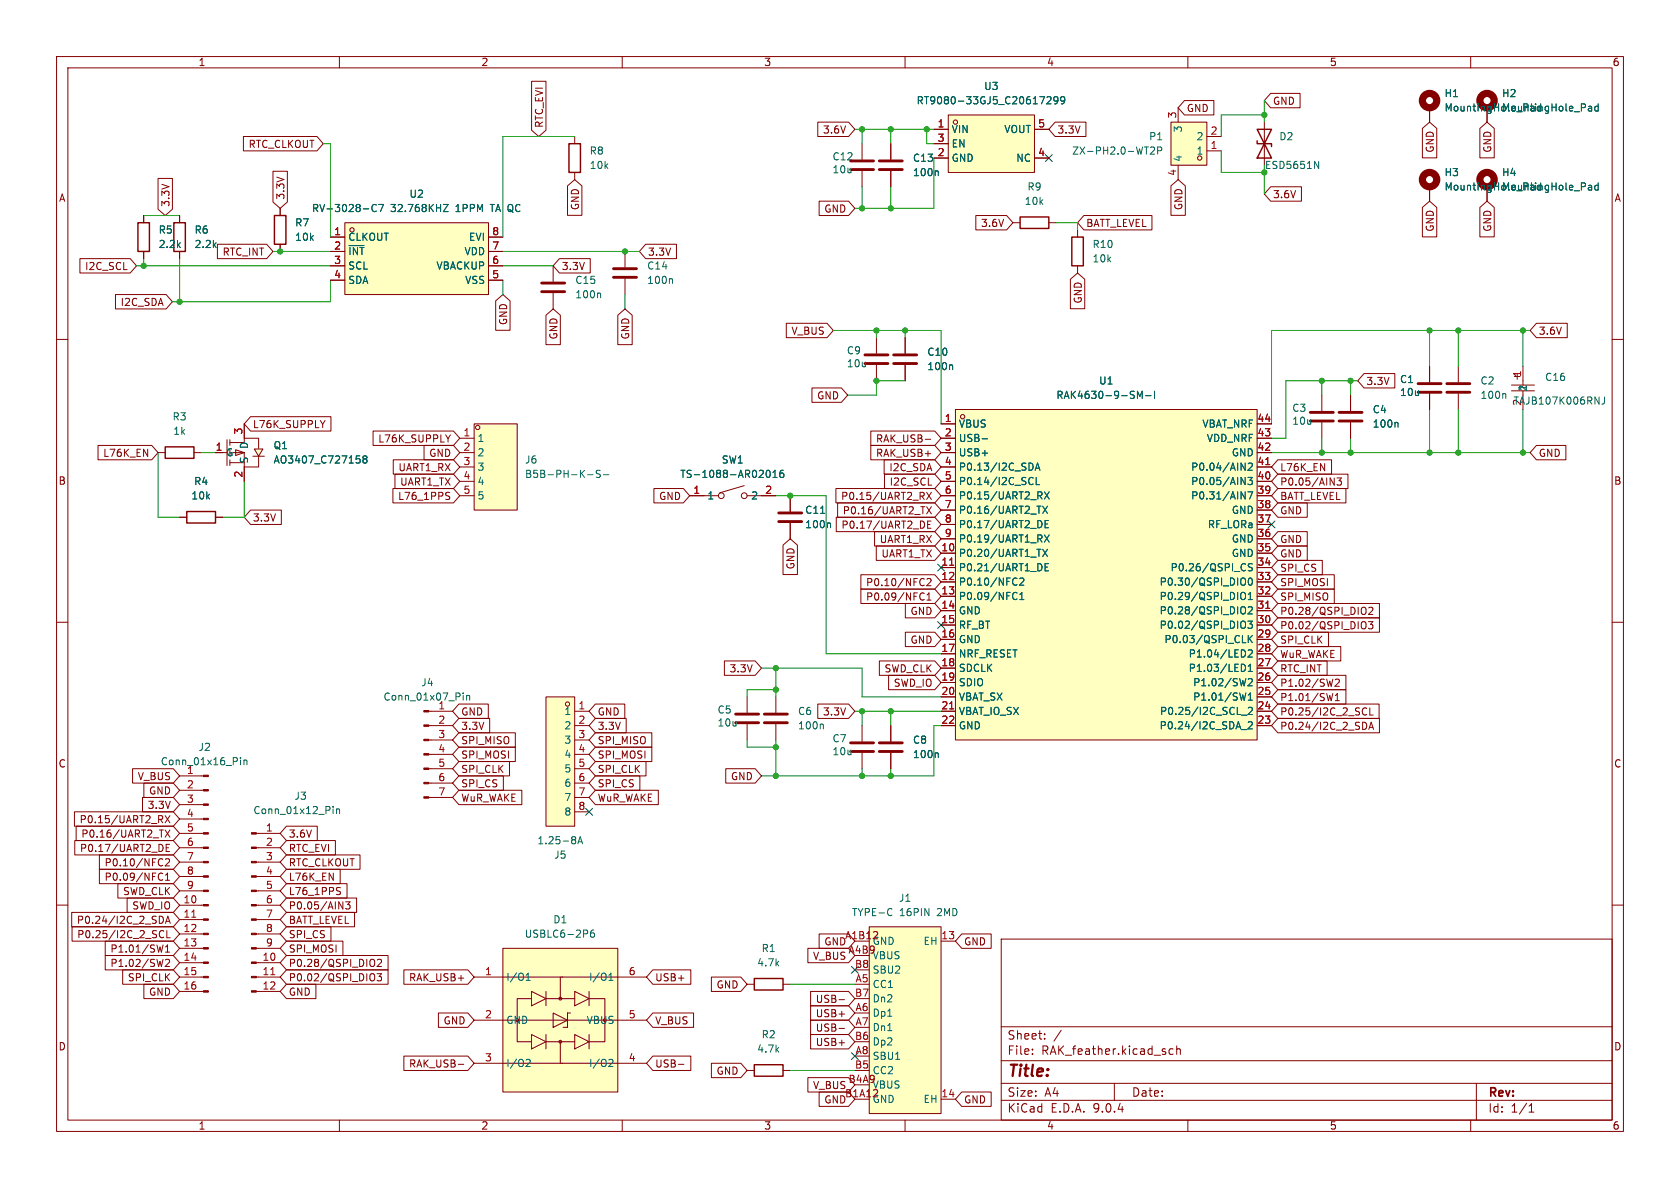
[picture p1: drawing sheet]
<svg xmlns="http://www.w3.org/2000/svg" width="297mm" height="210mm" viewBox="0 0 297 210" stroke-linecap="round" stroke-linejoin="round" font-family="sans-serif">
<defs><g id="words">
<text font-size="2.8" fill="#840000" x="178" y="190.9">Title:</text>
<g font-size="2.1" fill="#840000">
<text x="178" y="184">Sheet:</text>
<text x="178" y="186.7">File:</text>
<text x="184.1" y="186.7">RAK_feather.kicad_sch</text>
<text x="178" y="196.9">KiCad</text>
<text x="178" y="194.1">Size:</text>
<text x="184.7" y="194.1">A4</text>
<text x="185.7" y="196.9">E.D.A.</text>
<text x="193.3" y="196.9">9.0.4</text>
<text x="200" y="194.1">Date:</text>
<text x="263" y="194.3">Rev:</text>
<text x="263" y="196.9">Id:</text>
<text x="267.1" y="196.9">1/1</text>
</g>
<g font-size="1.8" fill="#840000">
<text x="35" y="11.9">1</text>
<text x="85" y="11.9">2</text>
<text x="135" y="11.9">3</text>
<text x="185" y="11.9">4</text>
<text x="235" y="11.9">5</text>
<text x="285" y="11.9">6</text>
<text x="96.2" y="22.7" transform="rotate(-90 96.2 22.7)">RTC_EVI</text>
<text x="145.4" y="23.8">3.6V</text>
<text x="186.8" y="23.8">3.3V</text>
<text x="209.7" y="20">GND</text>
<text x="224.9" y="18.7">GND</text>
<text x="43.8" y="26.4">RTC_CLKOUT</text>
<text x="253.7" y="27.1" transform="rotate(-90 253.7 27.1)">GND</text>
<text x="263.8" y="27.1" transform="rotate(-90 263.8 27.1)">GND</text>
<text x="10.3" y="35.9">A</text>
<text x="50.5" y="35.4" transform="rotate(-90 50.5 35.4)">3.3V</text>
<text x="224.9" y="35.2">3.6V</text>
<text x="285.3" y="35.9">A</text>
<text x="30.2" y="36.7" transform="rotate(-90 30.2 36.7)">3.3V</text>
<text x="102.6" y="37.3" transform="rotate(-90 102.6 37.3)">GND</text>
<text x="145.6" y="37.8">GND</text>
<text x="173.3" y="40.3">3.6V</text>
<text x="191.9" y="40.3">BATT_LEVEL</text>
<text x="209.2" y="37.3" transform="rotate(-90 209.2 37.3)">GND</text>
<text x="253.7" y="41.1" transform="rotate(-90 253.7 41.1)">GND</text>
<text x="263.8" y="41.1" transform="rotate(-90 263.8 41.1)">GND</text>
<text x="14.9" y="47.9">I2C_SCL</text>
<text x="39.2" y="45.4">RTC_INT</text>
<text x="99.2" y="47.9">3.3V</text>
<text x="114.5" y="45.4">3.3V</text>
<text x="191.5" y="53.8" transform="rotate(-90 191.5 53.8)">GND</text>
<text x="21.2" y="54.3">I2C_SDA</text>
<text x="89.9" y="57.6" transform="rotate(-90 89.9 57.6)">GND</text>
<text x="139.8" y="59.4">V_BUS</text>
<text x="271.9" y="59.4">3.6V</text>
<text x="98.7" y="60.1" transform="rotate(-90 98.7 60.1)">GND</text>
<text x="111.4" y="60.1" transform="rotate(-90 111.4 60.1)">GND</text>
<text x="144.4" y="70.8">GND</text>
<text x="241.5" y="68.3">3.3V</text>
<text x="270.1" y="69.3" transform="rotate(-90 270.1 69.3)">2</text>
<text x="44.6" y="75.9">L76K_SUPPLY</text>
<text x="18.1" y="81">L76K_EN</text>
<text x="66.8" y="78.4">L76K_SUPPLY</text>
<text x="70.3" y="83.5">UART1_RX</text>
<text x="75.8" y="81">GND</text>
<text x="154.8" y="78.4">RAK_USB-</text>
<text x="154.8" y="81">RAK_USB+</text>
<text x="157.1" y="83.5">I2C_SDA</text>
<text x="226.2" y="83.5">L76K_EN</text>
<text x="271.9" y="81">GND</text>
<text x="10.3" y="85.9">B</text>
<text x="70.3" y="88.6">L76_1PPS</text>
<text x="70.6" y="86">UART1_TX</text>
<text x="116.4" y="88.6">GND</text>
<text x="148.6" y="88.6">P0.15/UART2_RX</text>
<text x="157.2" y="86">I2C_SCL</text>
<text x="226.2" y="88.6">BATT_LEVEL</text>
<text x="226.2" y="86">P0.05/AIN3</text>
<text x="285.3" y="85.9">B</text>
<text x="44.6" y="92.4">3.3V</text>
<text x="148.7" y="93.7">P0.17/UART2_DE</text>
<text x="148.9" y="91.1">P0.16/UART2_TX</text>
<text x="226.2" y="91.1">GND</text>
<text x="140.7" y="100.8" transform="rotate(-90 140.7 100.8)">GND</text>
<text x="155.4" y="96.2">UART1_RX</text>
<text x="155.7" y="98.7">UART1_TX</text>
<text x="226.2" y="101.3">SPI_CS</text>
<text x="226.2" y="96.2">GND</text>
<text x="226.2" y="98.7">GND</text>
<text x="153" y="106.4">P0.09/NFC1</text>
<text x="153" y="103.8">P0.10/NFC2</text>
<text x="226.2" y="106.4">SPI_MISO</text>
<text x="226.2" y="103.8">SPI_MOSI</text>
<text x="160.9" y="108.9">GND</text>
<text x="160.9" y="114">GND</text>
<text x="226.2" y="108.9">P0.28/QSPI_DIO2</text>
<text x="226.2" y="111.4">P0.02/QSPI_DIO3</text>
<text x="226.2" y="114">SPI_CLK</text>
<text x="128.9" y="119.1">3.3V</text>
<text x="156.3" y="119.1">SWD_CLK</text>
<text x="226.2" y="116.5">WuR_WAKE</text>
<text x="226.2" y="119.1">RTC_INT</text>
<text x="157.9" y="121.6">SWD_IO</text>
<text x="226.2" y="124.1">P1.01/SW1</text>
<text x="226.2" y="121.6">P1.02/SW2</text>
<text x="81.4" y="131.8">SPI_MISO</text>
<text x="81.4" y="129.2">3.3V</text>
<text x="81.4" y="126.7">GND</text>
<text x="105.6" y="131.8">SPI_MISO</text>
<text x="105.6" y="126.7">GND</text>
<text x="105.6" y="129.2">3.3V</text>
<text x="145.4" y="126.7">3.3V</text>
<text x="226.2" y="129.2">P0.24/I2C_2_SDA</text>
<text x="226.2" y="126.7">P0.25/I2C_2_SCL</text>
<text x="10.3" y="135.9">C</text>
<text x="81.4" y="136.8">SPI_CLK</text>
<text x="81.4" y="134.3">SPI_MOSI</text>
<text x="105.6" y="134.3">SPI_MOSI</text>
<text x="105.6" y="136.8">SPI_CLK</text>
<text x="285.3" y="135.9">C</text>
<text x="24.3" y="138.1">V_BUS</text>
<text x="26" y="143.2">3.3V</text>
<text x="26.2" y="140.7">GND</text>
<text x="81.4" y="139.4">SPI_CS</text>
<text x="81.4" y="141.9">WuR_WAKE</text>
<text x="105.6" y="139.4">SPI_CS</text>
<text x="105.6" y="141.9">WuR_WAKE</text>
<text x="129.1" y="138.1">GND</text>
<text x="14" y="145.7">P0.15/UART2_RX</text>
<text x="14.3" y="148.3">P0.16/UART2_TX</text>
<text x="51" y="148.3">3.6V</text>
<text x="14" y="150.8">P0.17/UART2_DE</text>
<text x="18.4" y="155.9">P0.09/NFC1</text>
<text x="18.4" y="153.4">P0.10/NFC2</text>
<text x="51" y="153.4">RTC_CLKOUT</text>
<text x="51" y="150.8">RTC_EVI</text>
<text x="51" y="155.9">L76K_EN</text>
<text x="21.7" y="158.4">SWD_CLK</text>
<text x="23.3" y="161">SWD_IO</text>
<text x="51" y="161">P0.05/AIN3</text>
<text x="51" y="158.4">L76_1PPS</text>
<text x="13.5" y="163.5">P0.24/I2C_2_SDA</text>
<text x="13.5" y="166.1">P0.25/I2C_2_SCL</text>
<text x="51" y="163.5">BATT_LEVEL</text>
<text x="51" y="166.1">SPI_CS</text>
<text x="145.6" y="167.3">GND</text>
<text x="170.3" y="167.3">GND</text>
<text x="19.4" y="168.6">P1.01/SW1</text>
<text x="19.4" y="171.1">P1.02/SW2</text>
<text x="22.5" y="173.7">SPI_CLK</text>
<text x="51" y="168.6">SPI_MOSI</text>
<text x="51" y="173.7">P0.02/QSPI_DIO3</text>
<text x="51" y="171.1">P0.28/QSPI_DIO2</text>
<text x="72.2" y="173.7">RAK_USB+</text>
<text x="115.7" y="173.7">USB+</text>
<text x="143.6" y="169.9">V_BUS</text>
<text x="26.2" y="176.2">GND</text>
<text x="51" y="176.2">GND</text>
<text x="126.6" y="174.9">GND</text>
<text x="144.1" y="177.5">USB-</text>
<text x="10.3" y="185.9">D</text>
<text x="78.3" y="181.3">GND</text>
<text x="115.7" y="181.3">V_BUS</text>
<text x="144.1" y="180">USB+</text>
<text x="144.1" y="185.1">USB+</text>
<text x="144.1" y="182.6">USB-</text>
<text x="285.3" y="185.9">D</text>
<text x="72.2" y="188.9">RAK_USB-</text>
<text x="115.7" y="188.9">USB-</text>
<text x="126.6" y="190.2">GND</text>
<text x="143.6" y="192.7">V_BUS</text>
<text x="145.6" y="195.3">GND</text>
<text x="149.3" y="194.1">B1A12</text>
<text x="170.3" y="195.3">GND</text>
<text x="35" y="199.9">1</text>
<text x="85" y="199.9">2</text>
<text x="135" y="199.9">3</text>
<text x="185" y="199.9">4</text>
<text x="235" y="199.9">5</text>
<text x="285" y="199.9">6</text>
</g>
<g font-size="1.8" fill="#006464">
<text x="173.9" y="16.1">U3</text>
<text x="255.3" y="17.4">H1</text>
<text x="265.4" y="17.4">H2</text>
<text x="161.9" y="18.6">RT9080-33GJ5_C20617299</text>
<text x="168.1" y="23.7">VIN</text>
<text x="177.5" y="23.7">VOUT</text>
<text x="209.1" y="23.5" transform="rotate(-90 209.1 23.5)">3</text>
<text x="255.3" y="19.9">MountingHole_Pad</text>
<text x="265.4" y="19.9">MountingHole_Pad</text>
<text x="104.1" y="27.5">R8</text>
<text x="147.1" y="28.5">C12</text>
<text x="161.3" y="28.8">C13</text>
<text x="168.1" y="26.3">EN</text>
<text x="168.1" y="28.8">GND</text>
<text x="179.6" y="28.8">NC</text>
<text x="189.4" y="27.5">ZX-PH2.0-WT2P</text>
<text x="203" y="25">P1</text>
<text x="209.1" y="28.7" transform="rotate(-90 209.1 28.7)">4</text>
<text x="211.4" y="27.5">1</text>
<text x="211.4" y="25">2</text>
<text x="226.1" y="25">D2</text>
<text x="72.3" y="35.2">U2</text>
<text x="104.1" y="30.1">10k</text>
<text x="147.1" y="30.8">10u</text>
<text x="161.3" y="31.3">100n</text>
<text x="181.5" y="33.9">R9</text>
<text x="255.3" y="31.3">H3</text>
<text x="255.3" y="33.9">MountingHole_Pad</text>
<text x="265.4" y="31.3">H4</text>
<text x="265.4" y="33.9">MountingHole_Pad</text>
<text x="27.9" y="41.5">R5</text>
<text x="34.3" y="41.5">R6</text>
<text x="52.1" y="40.2">R7</text>
<text x="55.1" y="37.7">RV-3028-C7</text>
<text x="69" y="37.7">32.768KHZ</text>
<text x="80.7" y="37.7">1PPM</text>
<text x="87" y="37.7">TA</text>
<text x="90.3" y="37.7">QC</text>
<text x="181.1" y="36.4">10k</text>
<text x="27.9" y="44">2.2k</text>
<text x="34.3" y="44">2.2k</text>
<text x="52.1" y="42.8">10k</text>
<text x="61.5" y="42.8">CLKOUT</text>
<text x="61.5" y="45.3">~{INT}</text>
<text x="61.5" y="47.9">SCL</text>
<text x="77.1" y="47.9">VBACKUP</text>
<text x="82" y="45.3">VDD</text>
<text x="82.8" y="42.8">EVI</text>
<text x="114.3" y="47.9">C14</text>
<text x="193" y="46.6">10k</text>
<text x="193" y="44">R10</text>
<text x="61.5" y="50.4">SDA</text>
<text x="82.1" y="50.4">VSS</text>
<text x="101.6" y="52.9">100n</text>
<text x="101.6" y="50.4">C15</text>
<text x="114.3" y="50.4">100n</text>
<text x="149.6" y="62.8">C9</text>
<text x="149.6" y="65.1">10u</text>
<text x="163.8" y="65.6">100n</text>
<text x="163.8" y="63.1">C10</text>
<text x="186.6" y="70.7">RAK4630-9-SM-I</text>
<text x="194.2" y="68.2">U1</text>
<text x="247.4" y="67.9">C1</text>
<text x="247.4" y="70.2">10u</text>
<text x="261.6" y="68.2">C2</text>
<text x="261.6" y="70.7">100n</text>
<text x="267.5" y="71.7">TAJB107K006RNJ</text>
<text x="269" y="71.8" transform="rotate(-90 269 71.8)">2</text>
<text x="270.1" y="69.2" transform="rotate(-90 270.1 69.2)">1</text>
<text x="273.1" y="67.5">C16</text>
<text x="30.4" y="74.5">R3</text>
<text x="30.5" y="77.1">1k</text>
<text x="169.4" y="75.8">VBUS</text>
<text x="212.5" y="75.8">VBAT_NRF</text>
<text x="228.4" y="73">C3</text>
<text x="228.4" y="75.3">10u</text>
<text x="242.6" y="73.3">C4</text>
<text x="242.6" y="75.8">100n</text>
<text x="39.9" y="80.9">G</text>
<text x="44" y="82" transform="rotate(-90 44 82)">S</text>
<text x="44" y="79.5" transform="rotate(-90 44 79.5)">D</text>
<text x="48.3" y="82.1">AO3407_C727158</text>
<text x="48.3" y="79.6">Q1</text>
<text x="84.3" y="78.3">1</text>
<text x="84.3" y="80.9">2</text>
<text x="84.3" y="83.4">3</text>
<text x="92.7" y="82.1">J6</text>
<text x="127.5" y="82.1">SW1</text>
<text x="169.4" y="78.3">USB-</text>
<text x="169.4" y="80.9">USB+</text>
<text x="169.4" y="83.4">P0.13/I2C_SDA</text>
<text x="210.5" y="83.4">P0.04/AIN2</text>
<text x="213.3" y="78.3">VDD_NRF</text>
<text x="217.7" y="80.9">GND</text>
<text x="33.7" y="88.5">10k</text>
<text x="34.2" y="86">R4</text>
<text x="84.3" y="86">4</text>
<text x="84.3" y="88.5">5</text>
<text x="92.7" y="84.7">B5B-PH-K-S-</text>
<text x="120.2" y="84.7">TS-1088-AR02016</text>
<text x="125" y="88.5">1</text>
<text x="132.7" y="88.5">2</text>
<text x="169.4" y="86">P0.14/I2C_SCL</text>
<text x="169.4" y="88.5">P0.15/UART2_RX</text>
<text x="210.5" y="86">P0.05/AIN3</text>
<text x="210.5" y="88.5">P0.31/AIN7</text>
<text x="142.2" y="93.6">100n</text>
<text x="142.2" y="91">C11</text>
<text x="169.4" y="91">P0.16/UART2_TX</text>
<text x="169.4" y="93.6">P0.17/UART2_DE</text>
<text x="213.4" y="93.6">RF_LORa</text>
<text x="217.7" y="91">GND</text>
<text x="169.4" y="96.1">P0.19/UART1_RX</text>
<text x="169.4" y="98.7">P0.20/UART1_TX</text>
<text x="169.4" y="101.2">P0.21/UART1_DE</text>
<text x="206.8" y="101.2">P0.26/QSPI_CS</text>
<text x="217.7" y="96.1">GND</text>
<text x="217.7" y="98.7">GND</text>
<text x="169.4" y="103.7">P0.10/NFC2</text>
<text x="169.4" y="106.3">P0.09/NFC1</text>
<text x="204.9" y="103.7">P0.30/QSPI_DIO0</text>
<text x="204.9" y="106.3">P0.29/QSPI_DIO1</text>
<text x="169.4" y="108.8">GND</text>
<text x="169.4" y="111.4">RF_BT</text>
<text x="169.4" y="113.9">GND</text>
<text x="204.9" y="108.8">P0.28/QSPI_DIO2</text>
<text x="204.9" y="111.4">P0.02/QSPI_DIO3</text>
<text x="205.8" y="113.9">P0.03/QSPI_CLK</text>
<text x="169.4" y="116.4">NRF_RESET</text>
<text x="169.4" y="119">SDCLK</text>
<text x="210" y="116.4">P1.04/LED2</text>
<text x="210" y="119">P1.03/LED1</text>
<text x="67.7" y="124.1">Conn_01x07_Pin</text>
<text x="74.4" y="121.5">J4</text>
<text x="77.4" y="125.5">1</text>
<text x="169.4" y="121.5">SDIO</text>
<text x="169.4" y="124.1">VBAT_SX</text>
<text x="210.8" y="121.5">P1.02/SW2</text>
<text x="210.8" y="124.1">P1.01/SW1</text>
<text x="99.7" y="126.6">1</text>
<text x="99.7" y="129.1">2</text>
<text x="99.7" y="131.7">3</text>
<text x="126.8" y="126.3">C5</text>
<text x="126.8" y="128.6">10u</text>
<text x="141" y="126.6">C6</text>
<text x="141" y="129.1">100n</text>
<text x="147.1" y="131.4">C7</text>
<text x="161.3" y="131.7">C8</text>
<text x="169.4" y="126.6">VBAT_IO_SX</text>
<text x="169.4" y="129.1">GND</text>
<text x="204.9" y="129.1">P0.24/I2C_SDA_2</text>
<text x="205" y="126.6">P0.25/I2C_SCL_2</text>
<text x="28.3" y="135.5">Conn_01x16_Pin</text>
<text x="32.9" y="136.9">1</text>
<text x="35" y="132.9">J2</text>
<text x="99.7" y="134.2">4</text>
<text x="99.7" y="136.8">5</text>
<text x="147.1" y="133.7">10u</text>
<text x="161.3" y="134.2">100n</text>
<text x="52" y="141.6">J3</text>
<text x="99.7" y="139.3">6</text>
<text x="99.7" y="141.8">7</text>
<text x="44.7" y="144.1">Conn_01x12_Pin</text>
<text x="94.9" y="149.5">1.25-8A</text>
<text x="99.7" y="144.4">8</text>
<text x="97.9" y="152">J5</text>
<text x="158.8" y="159.6">J1</text>
<text x="92.7" y="166">USBLC6-2P6</text>
<text x="97.7" y="163.4">D1</text>
<text x="150.5" y="162.2">TYPE-C</text>
<text x="159" y="162.2">16PIN</text>
<text x="163.2" y="167.2">EH</text>
<text x="165.8" y="162.2">2MD</text>
<text x="89.4" y="173.6">I/O1</text>
<text x="104" y="173.6">I/O1</text>
<text x="133.8" y="171">4.7k</text>
<text x="134.5" y="168.5">R1</text>
<text x="154.2" y="169.8">VBUS</text>
<text x="154.2" y="172.3">SBU2</text>
<text x="154.2" y="174.9">CC1</text>
<text x="154.2" y="177.4">Dn2</text>
<text x="154.2" y="179.9">Dp1</text>
<text x="89.4" y="181.2">GND</text>
<text x="103.6" y="181.2">VBUS</text>
<text x="134.5" y="183.7">R2</text>
<text x="154.2" y="182.5">Dn1</text>
<text x="154.2" y="185">Dp2</text>
<text x="89.4" y="188.8">I/O2</text>
<text x="104" y="188.8">I/O2</text>
<text x="133.8" y="186.3">4.7k</text>
<text x="154.2" y="187.6">SBU1</text>
<text x="163.2" y="195.2">EH</text>
</g>
<g font-size="1.8" fill="#a90000">
<text x="165.7" y="22.6">1</text>
<text x="183.4" y="22.6">5</text>
<text x="208" y="21" transform="rotate(-90 208 21)">3</text>
<text x="213.9" y="23.9">2</text>
<text x="165.7" y="25.1">3</text>
<text x="165.7" y="27.7">2</text>
<text x="183.4" y="27.7">4</text>
<text x="213.9" y="26.4">1</text>
<text x="208" y="31.2" transform="rotate(-90 208 31.2)">4</text>
<text x="59" y="41.7">1</text>
<text x="86.9" y="41.7">8</text>
<text x="59" y="44.2">2</text>
<text x="59" y="46.7">3</text>
<text x="86.9" y="44.2">7</text>
<text x="86.9" y="46.7">6</text>
<text x="59" y="49.3">4</text>
<text x="86.9" y="49.3">5</text>
<text x="269" y="66.7" transform="rotate(-90 269 66.7)">1</text>
<text x="42.9" y="76.9" transform="rotate(-90 42.9 76.9)">3</text>
<text x="81.8" y="77.2">1</text>
<text x="166.9" y="74.7">1</text>
<text x="166.9" y="77.2">2</text>
<text x="222.2" y="74.7">44</text>
<text x="222.2" y="77.2">43</text>
<text x="38" y="79.8">1</text>
<text x="81.8" y="79.8">2</text>
<text x="81.8" y="82.3">3</text>
<text x="166.9" y="79.8">3</text>
<text x="166.9" y="82.3">4</text>
<text x="222.2" y="79.8">42</text>
<text x="222.2" y="82.3">41</text>
<text x="42.9" y="84.5" transform="rotate(-90 42.9 84.5)">2</text>
<text x="81.8" y="84.8">4</text>
<text x="81.8" y="87.4">5</text>
<text x="122.5" y="87.4">1</text>
<text x="135.2" y="87.4">2</text>
<text x="166.9" y="84.8">5</text>
<text x="166.9" y="87.4">6</text>
<text x="166.9" y="89.9">7</text>
<text x="222.2" y="84.8">40</text>
<text x="222.2" y="87.4">39</text>
<text x="222.2" y="89.9">38</text>
<text x="166.9" y="92.5">8</text>
<text x="166.9" y="95">9</text>
<text x="222.2" y="92.5">37</text>
<text x="222.2" y="95">36</text>
<text x="166.3" y="97.5">10</text>
<text x="166.3" y="100.1">11</text>
<text x="222.2" y="97.5">35</text>
<text x="222.2" y="100.1">34</text>
<text x="166.3" y="102.6">12</text>
<text x="166.3" y="105.2">13</text>
<text x="166.3" y="107.7">14</text>
<text x="222.2" y="102.6">33</text>
<text x="222.2" y="105.2">32</text>
<text x="222.2" y="107.7">31</text>
<text x="166.3" y="110.2">15</text>
<text x="166.3" y="112.8">16</text>
<text x="222.2" y="110.2">30</text>
<text x="222.2" y="112.8">29</text>
<text x="166.3" y="115.3">17</text>
<text x="166.3" y="117.9">18</text>
<text x="222.2" y="115.3">28</text>
<text x="222.2" y="117.9">27</text>
<text x="102.2" y="125.5">1</text>
<text x="166.3" y="120.4">19</text>
<text x="166.3" y="122.9">20</text>
<text x="166.3" y="125.5">21</text>
<text x="222.2" y="120.4">26</text>
<text x="222.2" y="122.9">25</text>
<text x="222.2" y="125.5">24</text>
<text x="77.4" y="128">2</text>
<text x="77.4" y="130.6">3</text>
<text x="102.2" y="128">2</text>
<text x="102.2" y="130.6">3</text>
<text x="166.3" y="128">22</text>
<text x="222.2" y="128">23</text>
<text x="77.4" y="133.1">4</text>
<text x="77.4" y="135.6">5</text>
<text x="102.2" y="133.1">4</text>
<text x="102.2" y="135.6">5</text>
<text x="32.9" y="139.4">2</text>
<text x="32.9" y="142">3</text>
<text x="77.4" y="138.2">6</text>
<text x="77.4" y="140.7">7</text>
<text x="102.2" y="138.2">6</text>
<text x="102.2" y="140.7">7</text>
<text x="102.2" y="143.3">8</text>
<text x="32.9" y="144.5">4</text>
<text x="32.9" y="147.1">5</text>
<text x="32.9" y="149.6">6</text>
<text x="46.9" y="147.1">1</text>
<text x="46.9" y="149.6">2</text>
<text x="32.9" y="152.1">7</text>
<text x="32.9" y="154.7">8</text>
<text x="46.9" y="152.1">3</text>
<text x="46.9" y="154.7">4</text>
<text x="32.3" y="159.8">10</text>
<text x="32.9" y="157.2">9</text>
<text x="46.9" y="157.2">5</text>
<text x="46.9" y="159.8">6</text>
<text x="32.3" y="162.3">11</text>
<text x="32.3" y="164.8">12</text>
<text x="32.3" y="167.4">13</text>
<text x="46.9" y="162.3">7</text>
<text x="46.9" y="164.8">8</text>
<text x="46.9" y="167.4">9</text>
<text x="149.3" y="166.1">A1B12</text>
<text x="154.2" y="167.2">GND</text>
<text x="166.3" y="166.1">13</text>
<text x="32.3" y="169.9">14</text>
<text x="32.3" y="172.5">15</text>
<text x="46.3" y="169.9">10</text>
<text x="46.3" y="172.5">11</text>
<text x="85.7" y="172.5">1</text>
<text x="111.1" y="172.5">6</text>
<text x="149.9" y="168.7">A4B9</text>
<text x="151.1" y="171.2">B8</text>
<text x="151.1" y="173.7">A5</text>
<text x="32.3" y="175">16</text>
<text x="46.3" y="175">12</text>
<text x="151.1" y="176.3">B7</text>
<text x="151.1" y="178.8">A6</text>
<text x="85.7" y="180.1">2</text>
<text x="111.1" y="180.1">5</text>
<text x="151.1" y="183.9">B6</text>
<text x="151.1" y="181.4">A7</text>
<text x="85.7" y="187.7">3</text>
<text x="111.1" y="187.7">4</text>
<text x="149.9" y="191.5">B4A9</text>
<text x="151.1" y="189">B5</text>
<text x="151.1" y="186.4">A8</text>
<text x="154.2" y="190.1">CC2</text>
<text x="154.2" y="192.6">VBUS</text>
<text x="154.2" y="195.2">GND</text>
<text x="166.3" y="194.1">14</text>
</g>
<text font-size="1.8" fill="#009600" x="223.5" y="30.1">ESD5651N</text>
</g></defs>
<g fill="none" stroke="#840000" stroke-width=".18">
<path d="M10 10h277v190h-277zM12 12h273v186h-273zM60 10v2M110 10v2M160 10v2M210 10v2M260 10v2M262.9 19.1v2.5M25.4 38.1v1.3M223.5 21.6v7.6M252.7 33v2.6M262.9 33v2.6"/>
<path d="M25.4 44.5v1.2M154.9 59.7v2.8M160 59.7v2.8M10 60h2M154.9 64.5v2.8M160 64.5v2.8M238.8 69.9v2.7M238.8 74.7v2.8M252.7 64.8v2.8M252.7 69.6v2.8M285 60h2M27.9 80h1.3"/>
<path d="M31.7 91.4h1.3M34.3 80h1.3M38.1 91.4h1.3M10 110h2M285 110h2M10 160h2M177 166h108v32h-108zM285 160h2M60 198v2M110 198v2M160 198v2M177 194.5h108"/>
<path d="M177 191.5h108M177 187.5h108M177 181.5h108M182.5 186.3v.1M182.5 185.5v.1M184.7 183.6v.1M184.7 182.8v.1M187.6 182.1l-1.3 2M197 191.5v3M207.4 185.5l-.4-.1-.3 .3v.4l.1 .2h.6M208 185.5l.2-.1 .4 .1 .1 .9M208 184.9v1.5"/>
<path d="M210 198v2M260 198v2M261 191.5v6.5M270.3 196.6h.9M270.3 195.5l.4-.4v1.5"/>
</g>
<path d="M152.9 62.7h4.1M152.9 64.3h4.1M158 62.7h4.1M158 64.3h4.1M236.7 72.9h4.1M236.7 74.4h4.1M250.7 67.8h4.1M250.7 69.3h4.1" fill="none" stroke="#840000" stroke-width=".51"/>
<g fill="none" stroke="#006464" stroke-width=".18">
<path d="M281 18.8h.2l.2 .2v.6M281.4 19.6h-.4M281.4 19.1h-.4M282.5 18.4v1.2M282.5 18.8h-.3l-.3 .2 .2 .6h.4M232.4 28.5l.7 1.3v-1.3M281 32.8h.2l.2 .1v.7M281.4 33.5l-.4 .1M281.4 33.1h-.4M282.5 32.8h-.3l-.3 .2 .2 .5h.4M282.5 32.3v1.3M168.2 64.5l.2 .2v.6"/>
<path d="M247 74.7l.2 .1v.7"/>
</g>
<path d="M24.4 39.4h2v5.1h-2zM222.2 22.9h2.6l-2.6 5h2.6zM222.2 24.9v.5h2.6v.5M29.2 79h5.1v2h-5.1zM33 90.4h5.1v2.1h-5.1z" fill="none" stroke="#840000" stroke-width=".25"/>
<g fill="none" stroke="#840000" stroke-width="1.3">
<circle cx="262.9" cy="17.8" r="1.27"/>
<circle cx="252.7" cy="31.7" r="1.27"/>
<circle cx="262.9" cy="31.7" r="1.27"/>
</g>
<path d="M61 39.4h25.4v12.7h-25.4z" fill="#ffffc2"/>
<g fill="none" stroke="#840000" stroke-width=".18">
<path d="M61 39.4h25.4v12.7h-25.4zM58.4 41.9h2.6M58.4 44.5h2.6M58.4 47h2.6M58.4 49.5h2.6M86.4 41.9h2.5M86.4 44.5h2.5M86.4 47h2.5M86.4 49.5h2.5"/>
<circle cx="62.2" cy="40.6" r=".38"/>
</g>
<path d="M66.5 36.3a.6 .6 0 0 0-.8 .4 .6 .6 0 0 0 .6 .7l.2-.1M66.9 36.1h.9l-.6 1.3M78.4 36.1h.8l-.8 1.3h.8" fill="none" stroke="#006464" stroke-width=".18"/>
<path d="M168.9 72.4h53.3v58.4h-53.3z" fill="#ffffc2"/>
<g fill="none" stroke="#840000" stroke-width=".18">
<path d="M252.7 19.1v2.5M152.4 25.4v2.8M152.4 30.2v2.8M157.5 25.4v2.8M157.5 30.2v2.8M166.4 74.9h2.5M166.4 77.5h2.5M168.9 72.4h53.3v58.4h-53.3zM222.2 74.9h2.6M222.2 77.5h2.6M257.8 64.8v2.8M257.8 69.6v2.8"/>
<path d="M267.2 69.1h4.1M267.2 68.1h4.1M269.2 64.8v3.3M269.2 69.9v2.5M166.4 80h2.5M166.4 82.6h2.5M166.4 85.1h2.5M166.4 87.6h2.5M166.4 90.2h2.5M166.4 92.7h2.5M166.4 95.3h2.5M166.4 97.8h2.5"/>
<path d="M222.2 80h2.6M222.2 82.6h2.6M222.2 85.1h2.6M222.2 87.6h2.6M222.2 90.2h2.6M222.2 92.7h2.6M222.2 95.3h2.6M222.2 97.8h2.6M166.4 100.3h2.5M166.4 102.9h2.5M166.4 105.4h2.5M166.4 108h2.5"/>
<path d="M166.4 110.5h2.5M166.4 113h2.5M166.4 115.6h2.5M166.4 118.1h2.5M222.2 100.3h2.6M222.2 102.9h2.6M222.2 105.4h2.6M222.2 108h2.6M222.2 110.5h2.6M222.2 113h2.6M222.2 115.6h2.6M222.2 118.1h2.6"/>
<path d="M166.4 120.7h2.5M166.4 123.2h2.5M166.4 125.7h2.5M166.4 128.3h2.5M222.2 120.7h2.6M222.2 123.2h2.6M222.2 125.7h2.6M222.2 128.3h2.6"/>
<circle cx="170.2" cy="73.7" r=".38"/>
</g>
<g fill="none" stroke="#006464" stroke-width=".18">
<path d="M165.7 30.2l.2 .2v.7M173.6 77.6h1M201.1 70.4v-1.2l.4 .9 .4-.9v1.2M202.5 69.9h1M204.1 69.2v1.2M266 69.6l.2 .2v.6M283.7 70.2v.9a.41 .41 0 0 1-.5 .3M182.3 84.4l.3 .1M182.4 81.9l.2 .5-.2 .7M182.6 85.5l-.3 .2M183 83.1l.4-1.2 .5 1.2M183.1 82.8h.6"/>
<path d="M183.2 84.4v1.3h.6M184.3 89.5l.9 1.2M184.3 97.1l.9 1.3M184.6 86.9l.9 1.3M184.6 94.6l.9 1.2M184.8 92.6h.4M185.2 89.5l-.9 1.2M185.2 97.1l-.9 1.3M185.4 92h-.6v1.3h.6M185.4 99.6h-.6v1.3h.6M185.5 86.9l-.9 1.3M185.5 94.6l-.9 1.2"/>
<path d="M219.4 81.9l.7 1.2v-1.2M219.4 84.4l.7 1.3v-1.3M219.4 86.9l.7 1.3v-1.3M220.1 99.7l.1 .1M220.6 84.4h.8l-.4 .5 .3 .1v.5l-.1 .2-.6-.2M220.6 86.9h.9l-.6 1.3M220.7 82l.5-.1 .2 .3-.8 .9h.8M221.4 99.7l-.5-.1-.2 .2v.3l.6 .3 .1 .3-.2 .2-.5-.1M179.3 104.8l.3-.1 .2 .1M179.6 102.2l.2 .1M179.8 103.3l-.2 .1M179.8 105.9l-.2 .1-.3-.1"/>
<path d="M180.3 102.3l.5-.1 .2 .3-.8 .9h.8M180.3 106h.7M180.3 105.1l.3-.4v1.3M184.8 100.2h.4M219.5 104.8l.1-.1a.43 .43 0 0 1 .6 .4v.5a.42 .42 0 0 1-.2 .4 .42 .42 0 0 1-.5-.1M219.6 113.6h.7M219.8 117.4a.68 .68 0 0 1 .4 .7 .68 .68 0 0 1-.4 .6M219.9 102.2h.1a.81 .81 0 0 1-.1 1.2M219.9 107.3h.1a.81 .81 0 0 1-.1 1.2M219.9 109.8l.1 .1a.81 .81 0 0 1-.1 1.2M220.1 115.1l.1 .3-.1 .6M220.2 100.8h-.1"/>
<path d="M220.6 109.8h.8l-.4 .5 .3 .1v.5l-.1 .2-.6-.2M220.7 112.3v1.3M220.7 106h.7M220.7 107.4l.5-.1 .2 .3-.8 .9h.8M220.7 115l.5-.1 .2 .3-.8 .9h.8M220.7 105.1l.3-.4v1.3M220.7 117.8l.3-.4v1.3M220.7 118.7h.7M220.8 102.3l.2-.1a.68 .68 0 0 1 .4 .6 .68 .68 0 0 1-.4 .6l-.2-.1-.1-.3zM220.9 112.9l.5 .7M221.4 112.3l-.7 .8M219.5 126.4h.9"/>
<path d="M219.5 129h.9M220.3 122.5l-.4 1.3M220.7 120.1l.5-.1 .2 .3-.8 .9h.8M220.7 125.2l.5-.2 .2 .4-.8 .9h.8M220.7 127.7l.5-.1 .2 .3-.8 .9h.8M220.7 122.9l.3-.4v1.3M220.7 123.8h.7"/>
</g>
<path d="M167.9 99.9h.7M223.8 82.1h.7M223.8 107.5h.7M167.9 125.3h.7" fill="none" stroke="#a90000" stroke-width=".18"/>
<path d="M150.4 28.4h4M150.4 30h4M155.4 28.4h4.1M155.4 30h4.1M255.8 67.8h4M255.8 69.3h4" fill="none" stroke="#840000" stroke-width=".51"/>
<circle cx="252.7" cy="17.8" r="1.27" fill="none" stroke="#840000" stroke-width="1.3"/>
<path d="M207 21.6h6.4v7.6h-6.4z" fill="#ffffc2"/>
<g fill="none" stroke="#840000" stroke-width=".18">
<path d="M208.3 19.1v2.5M207 21.6h6.4v7.6h-6.4zM208.3 29.2v2.6M213.4 26.7h2.5M213.4 24.1h2.5M190.5 40.6v1.3M190.5 47v1.3"/>
<circle cx="212.1" cy="27.9" r=".38"/>
</g>
<path d="M203.4 26.1l.5-.1 .2 .3-.8 .9h.8M204.7 26.6h.6l.1-.2-.1-.3-.6-.1v1.2" fill="none" stroke="#006464" stroke-width=".18"/>
<path d="M189.5 41.9h2v5.1h-2z" fill="none" stroke="#840000" stroke-width=".25"/>
<g fill="#ffffc2">
<path d="M41.7 79.5l1.5 .5-1.5 .5z"/>
<path d="M45 79.4h1.5l-.8 1.3z"/>
</g>
<g fill="none" stroke="#840000" stroke-width=".18">
<path d="M31.7 38.1v1.3M31.7 44.5v1.2M40.1 77.7v4.6M40.6 78.2h2.6v-.7h2.5v1.8M40.6 77.7v1M41.7 79.5l1.5 .5-1.5 .5zM43.2 74.9v2.6M45 79.4h1.5l-.8 1.3zM233.7 69.9v2.7M233.7 74.7v2.8M38.1 80h1.3M40.6 80h2.6v2.6h2.5v-1.8"/>
<path d="M40.6 81.3v1M40.6 81.8h2.6M43.2 82.6v2.5M44.7 80.7h2M139.7 87.6v2.8M139.7 92.5v2.8"/>
</g>
<path d="M63 80.6h.6M63.4 81.1l.3 .2v.3l-.3 .3M64.4 81.1l-.2-.2 .2-.3h.2l.3 .2-.3 .3M64.4 81.1l-.2 .3v.3l.2 .2 .4-.1 .1-.2v-.2l-.3-.3M64.4 81.1h.2M145.1 90.7h.7M146.6 92.4l.2 .2v.7" fill="none" stroke="#006464" stroke-width=".18"/>
<path d="M231.6 72.9h4.1M231.6 74.4h4.1M137.7 92.2h4M137.7 90.7h4" fill="none" stroke="#840000" stroke-width=".51"/>
<path d="M30.7 39.4h2.1v5.1h-2.1z" fill="none" stroke="#840000" stroke-width=".25"/>
<path d="M167.6 20.3h15.3v10.2h-15.3z" fill="#ffffc2"/>
<g fill="none" stroke="#840000" stroke-width=".18">
<path d="M49.5 36.8v1.3M165.1 22.9h2.5M165.1 25.4h2.5M165.1 27.9h2.5M167.6 20.3h15.3v10.2h-15.3zM179.1 39.4h1.2M182.9 22.9h2.5M182.9 27.9h2.5M185.4 39.4h1.3M49.5 43.2v1.3M132.1 174h1.2M138.4 174h1.3"/>
<path d="M132.1 189.2h1.2M138.4 189.2h1.3"/>
<circle cx="168.9" cy="21.6" r=".38"/>
</g>
<path d="M185.1 17.2l.5-.1 .2 .4-.8 .9h.8M187 17.6l-.2 .3h-.3l-.2-.3 .1-.4 .4-.1 .2 .1a.84 .84 0 0 1-.3 1.2h-.3M188.2 17.6l-.2 .3-.4-.1-.1-.2 .1-.4 .4-.1 .2 .1a.84 .84 0 0 1-.3 1.2h-.3" fill="none" stroke="#006464" stroke-width=".18"/>
<path d="M48.5 38.1h2v5.1h-2zM180.3 38.4h5.1v2h-5.1zM133.3 173h5.1v2h-5.1zM133.3 188.2h5.1v2h-5.1z" fill="none" stroke="#840000" stroke-width=".25"/>
<path d="M153.7 163.8h12.7v33.1h-12.7z" fill="#ffffc2"/>
<g fill="none" stroke="#840000" stroke-width=".18">
<path d="M31.7 137.2h4.3M31.7 139.7h4.3M31.7 142.2h4.3M31.7 144.8h4.3M31.7 147.3h4.3M31.7 149.9h4.3M31.7 152.4h4.3M31.7 154.9h4.3M31.7 157.5h4.3M31.7 160h4.3M31.7 162.6h4.3M31.7 165.1h4.3"/>
<path d="M31.7 167.6h4.3M31.7 170.2h4.3M31.7 172.7h4.3M31.7 175.3h4.3M153.7 163.8h12.7v33.1h-12.7zM166.4 166.4h2.5M166.4 194.3h2.5"/>
</g>
<path d="M33.9 162.1h.7M155.1 164.8v.4" fill="none" stroke="#a90000" stroke-width=".18"/>
<path d="M42.5 133.9v.2M42.5 134.4v.8M43.1 134.4v.8M43.1 134.5l.2-.1h.3l.1 .8M157.4 160.6l.3 .1M157.7 161.7l-.3 .2" fill="none" stroke="#006464" stroke-width=".18"/>
<g fill="#840000" stroke="#840000" stroke-width=".18">
<path d="M36 137h.8v.3h-.8z"/>
<path d="M36 139.6h.8v.2h-.8z"/>
<path d="M36 142.1h.8v.3h-.8z"/>
<path d="M36 144.7h.8v.2h-.8z"/>
<path d="M36 147.2h.8v.2h-.8z"/>
<path d="M36 149.7h.8v.3h-.8z"/>
<path d="M36 152.3h.8v.2h-.8z"/>
<path d="M36 154.8h.8v.3h-.8z"/>
<path d="M36 157.4h.8v.2h-.8z"/>
<path d="M36 159.9h.8v.2h-.8z"/>
<path d="M36 162.4h.8v.3h-.8z"/>
<path d="M36 165h.8v.2h-.8z"/>
<path d="M36 167.5h.8v.3h-.8z"/>
<path d="M36 170.1h.8v.2h-.8z"/>
<path d="M36 172.6h.8v.2h-.8z"/>
<path d="M36 175.1h.8v.3h-.8z"/>
</g>
<path d="M96.5 123.2h5.1v22.9h-5.1z" fill="#ffffc2"/>
<g fill="none" stroke="#840000" stroke-width=".18">
<path d="M97.8 47v2.8M97.8 51.8v2.8M75.8 125.7h4.2M75.8 128.3h4.2M75.8 130.8h4.2M75.8 133.4h4.2M75.8 135.9h4.2M75.8 138.4h4.2M96.5 123.2h5.1v22.9h-5.1zM101.6 125.7h2.5M101.6 128.3h2.5M101.6 130.8h2.5"/>
<path d="M101.6 133.4h2.5M101.6 135.9h2.5M101.6 138.4h2.5M45.3 147.3h4.2M45.3 149.9h4.2M45.3 152.4h4.2M45.3 154.9h4.2M45.3 157.5h4.2M75.8 141h4.2M101.6 141h2.5M101.6 143.5h2.5M45.3 160h4.2"/>
<path d="M45.3 162.6h4.2M45.3 165.1h4.2M45.3 167.6h4.2M45.3 170.2h4.2M45.3 172.7h4.2M45.3 175.3h4.2"/>
<circle cx="100.3" cy="124.5" r=".38"/>
</g>
<g fill="none" stroke="#006464" stroke-width=".18">
<path d="M106 51.8l.2 .2v.6M81.9 122.5v.1M81.9 122.9v.9M82.5 122.9v.9M82.5 123l.2-.1 .3 .1v.8M58.9 142.6v.1M58.9 143v.8M59.5 143v.8M59.5 143.1l.2-.1h.3v.8M101.7 148l.1 .1-.1 .3M101.7 148.5l.1 .2-.1 .4M102.1 149.2l.5-1.3 .4 1.3"/>
<path d="M102.3 148.8h.6"/>
</g>
<path d="M95.8 50h4M95.8 51.6h4" fill="none" stroke="#840000" stroke-width=".51"/>
<g fill="#840000" stroke="#840000" stroke-width=".18">
<path d="M74.9 125.6h.9v.3h-.9z"/>
<path d="M74.9 128.1h.9v.3h-.9z"/>
<path d="M74.9 130.7h.9v.2h-.9z"/>
<path d="M74.9 133.2h.9v.3h-.9z"/>
<path d="M74.9 135.8h.9v.2h-.9z"/>
<path d="M74.9 138.3h.9v.3h-.9z"/>
<path d="M74.9 140.8h.9v.3h-.9z"/>
<path d="M44.4 147.2h.9v.2h-.9z"/>
<path d="M44.4 149.7h.9v.3h-.9z"/>
<path d="M44.4 152.3h.9v.2h-.9z"/>
<path d="M44.4 154.8h.9v.3h-.9z"/>
<path d="M44.4 157.4h.9v.2h-.9z"/>
<path d="M44.4 159.9h.9v.2h-.9z"/>
<path d="M44.4 162.4h.9v.3h-.9z"/>
<path d="M44.4 165h.9v.2h-.9z"/>
<path d="M44.4 167.5h.9v.3h-.9z"/>
<path d="M44.4 170.1h.9v.2h-.9z"/>
<path d="M44.4 172.6h.9v.2h-.9z"/>
<path d="M44.4 175.1h.9v.3h-.9z"/>
</g>
<path d="M47.9 172.3h.7" fill="none" stroke="#a90000" stroke-width=".18"/>
<path d="M83.8 74.9h7.6v15.3h-7.6z" fill="#ffffc2"/>
<g fill="none" stroke="#840000" stroke-width=".18">
<path d="M101.6 24.1v1.3M101.6 30.5v1.3M110.5 44.5v2.7M110.5 49.3v2.8M81.3 77.5h2.5M83.8 74.9h7.6v15.3h-7.6zM81.3 80h2.5M81.3 82.6h2.5M81.3 85.1h2.5M81.3 87.6h2.5M121.9 87.6h5.1M131.6 85.9l-4.4 1.2"/>
<path d="M132.1 87.6h5.1M137.2 123.2v2.8M137.2 128v2.8M152.4 128.3v2.8M152.4 133.1v2.8M157.5 128.3v2.8M157.5 133.1v2.8"/>
<circle cx="84.4" cy="75.6" r=".38"/>
<circle cx="127.5" cy="87.6" r=".51"/>
<circle cx="131.6" cy="87.6" r=".51"/>
</g>
<path d="M118.7 49.3l.2 .1v.7M103.9 83.9h1M106.1 83.2l-.5-.1-.1 .2v.3l.5 .3 .1 .3-.2 .2-.5-.1M106.7 83.9h.9M135.4 83.6l.2-.3 .1-.2a.68 .68 0 0 1 .5 .7 .68 .68 0 0 1-.5 .6l-.1-.1-.2-.4M136.6 84.4h.8M136.6 83.5l.4-.4v1.3M138.5 83.1l-.4 .1a.86 .86 0 0 0 0 1.2l.4-.1 .1-.4-.3-.3h-.2l-.2 .3M145.4 128l.2 .2v.6M165.7 133.1l.2 .2v.6" fill="none" stroke="#006464" stroke-width=".18"/>
<path d="M108.5 47.5h4M108.5 49h4M135.1 126.2h4.1M135.1 127.8h4.1M150.4 131.3h4M150.4 132.8h4M155.4 131.3h4.1M155.4 132.8h4.1" fill="none" stroke="#840000" stroke-width=".51"/>
<path d="M100.6 25.4h2v5.1h-2z" fill="none" stroke="#840000" stroke-width=".25"/>
<g fill="#ffffc2">
<path d="M88.9 167.6h20.3v25.4h-20.3z"/>
<path d="M94 175.3l2.5 1.2-2.5 1.3z"/>
<path d="M94 182.9l2.5 1.3-2.5 1.2z"/>
<path d="M97.8 179.1l2.5 1.2-2.5 1.3z"/>
<path d="M101.6 175.3l2.5 1.2-2.5 1.3z"/>
<path d="M101.6 182.9l2.5 1.3-2.5 1.2z"/>
</g>
<g fill="none" stroke="#840000" stroke-width=".18">
<path d="M94 14.4h2.5v8.6l-1.3 1.1-1.2-1.1zM209.4 17.8h5.2v2.5h-5.2l-1.1-1.2zM224.6 16.5h5.2v2.6h-5.2l-1.1-1.3zM252.7 19.1v2.5M262.9 19.1v2.5M25.4 38.1v1.3M27.9 31.5h2.6v5.5l-1.3 1.1-1.3-1.1zM31.7 38.1v1.3M43 24.1h13l1.1 1.3-1.1 1.3h-13zM48.3 30.3h2.5v5.4l-1.3 1.1-1.2-1.1zM49.5 36.8v1.3M100.3 32.9l1.3-1.1 1.3 1.1v5.2h-2.6z"/>
<path d="M144.6 21.6h5.4l1.1 1.3-1.1 1.2h-5.4zM144.8 35.6h5.2l1.1 1.2-1.1 1.3h-5.2zM157.5 25.4v2.8M157.5 30.2v2.8M165.1 22.9h2.5M165.1 25.4h2.5M165.1 27.9h2.5M172.5 38.1h5.5l1.1 1.3-1.1 1.2h-5.5zM182.9 22.9h2.5M182.9 27.9h2.5M186.5 21.6h5.5v2.5h-5.5l-1.1-1.2zM191.6 38.1h12v2.5h-12l-1.1-1.2z"/>
<path d="M207 32.9l1.3-1.1 1.3 1.1v5.2h-2.6zM224.6 33h5.5v2.6h-5.5l-1.1-1.3zM251.5 36.7l1.2-1.1 1.3 1.1v5.2h-2.5zM251.5 22.7l1.2-1.1 1.3 1.1v5.2h-2.5zM252.7 33v2.6M261.6 36.7l1.3-1.1 1.3 1.1v5.2h-2.6zM261.6 22.7l1.3-1.1 1.3 1.1v5.2h-2.6zM262.9 33v2.6M14.1 45.7h8.9l1.1 1.3-1.1 1.3h-8.9zM20.4 52.1h9l1.1 1.2-1.1 1.3h-9zM25.4 44.5v1.2M31.7 44.5v1.2"/>
<path d="M38.4 43.2h8.7l1.2 1.3-1.2 1.2h-8.7zM49.5 43.2v1.3M58.4 41.9h2.6M58.4 44.5h2.6M58.4 47h2.6M58.4 49.5h2.6M86.4 41.9h2.5M86.4 44.5h2.5M86.4 47h2.5M86.4 49.5h2.5M87.6 53.2l1.3-1.1 1.3 1.1v5.2h-2.6zM96.5 55.7l1.3-1.1 1.3 1.1v5.2h-2.6z"/>
<path d="M98.9 45.7h5.4v2.6h-5.4l-1.1-1.3zM109.2 55.7l1.3-1.1 1.3 1.1v5.2h-2.6zM114.1 43.2h5.5v2.5h-5.5l-1.1-1.2zM139 57.1h7.2l1.1 1.3-1.1 1.3h-7.2zM160 59.7v2.8M189.2 49.4l1.3-1.1 1.3 1.1v5.2h-2.6zM271.6 57.1h5.5v2.6h-5.5l-1.1-1.3zM17.3 78.7h9.5l1.1 1.3-1.1 1.3h-9.5zM43.2 74.9v2.6M44.3 73.7h14.2v2.5h-14.2l-1.1-1.3zM57.5 74.3l-.5 .7M66 76.2h14.2l1.1 1.3-1.1 1.2h-14.2z"/>
<path d="M75 78.7h5.2l1.1 1.3-1.1 1.3h-5.2zM79.6 76.9l-.4 .6M143.5 68.6h5.2l1.2 1.3-1.2 1.2h-5.2zM153.9 76.2h11.4l1.1 1.3-1.1 1.2h-11.4zM153.9 78.7h11.4l1.1 1.3-1.1 1.3h-11.4zM160 64.5v2.8M163.6 77.7h.9M166.4 74.9h2.5M166.4 77.5h2.5M222.2 74.9h2.6M222.2 77.5h2.6M238.8 69.9v2.7"/>
<path d="M238.8 74.7v2.8M241.1 66h5.5v2.6h-5.5l-1.1-1.3zM252.7 64.8v2.8M252.7 69.6v2.8M271.6 78.7h5.2v2.6h-5.2l-1.1-1.3zM31.7 91.4h1.3M38.1 80h1.3M38.1 91.4h1.3M43.2 82.6v2.5M44.3 90.2h5.4v2.5h-5.4l-1.1-1.3zM69.5 86.4h10.7l1.1 1.2-1.1 1.3h-10.7zM69.5 81.3h10.7l1.1 1.3-1.1 1.2h-10.7z"/>
<path d="M69.8 83.8h10.4l1.1 1.3-1.1 1.3h-10.4zM79 87.6l.4 .2 .1 .3-.2 .2h-.3M79 87l.5 .1M115.6 86.4h5.2l1.1 1.2-1.1 1.3h-5.2zM121.9 87.6h2.6M134.6 87.6h2.6M138.4 96.4l1.3-1.1 1.3 1.1v5.2h-2.6zM139.7 87.6v2.8M139.7 92.5v2.8M147.8 86.4h17.5l1.1 1.2-1.1 1.3h-17.5zM147.8 91.4h17.5l1.1 1.3-1.1 1.3h-17.5zM148.1 88.9h17.2l1.1 1.3-1.1 1.2h-17.2z"/>
<path d="M154.6 94h10.7l1.1 1.3-1.1 1.2h-10.7zM154.9 96.5h10.4l1.1 1.3-1.1 1.3h-10.4zM156.3 81.3h9l1.1 1.3-1.1 1.2h-9zM156.4 83.8h8.9l1.1 1.3-1.1 1.3h-8.9zM163.8 87l.9 1.3M163.8 89.6l.9 1.2M164 92.7h.4M164.6 92.1h-.6v1.3h.6M164.7 87l-.9 1.3M164.7 89.6l-.9 1.2M166.4 92.7h2.5M166.4 80h2.5"/>
<path d="M166.4 82.6h2.5M166.4 85.1h2.5M166.4 87.6h2.5M166.4 90.2h2.5M166.4 95.3h2.5M166.4 97.8h2.5M222.2 92.7h2.6M222.2 80h2.6M222.2 82.6h2.6M222.2 85.1h2.6M222.2 87.6h2.6M222.2 90.2h2.6"/>
<path d="M222.2 95.3h2.6M222.2 97.8h2.6M225.9 81.3h9.5v2.5h-9.5l-1.1-1.2zM225.9 86.4h12v2.5h-12l-1.1-1.3zM225.9 88.9h5.2v2.5h-5.2l-1.1-1.2zM225.9 99.1h7.9v2.5h-7.9l-1.1-1.3zM225.9 94h5.2v2.5h-5.2l-1.1-1.2zM225.9 96.5h5.2v2.6h-5.2l-1.1-1.3zM225.9 83.8h12.4v2.6h-12.4l-1.1-1.3zM235.1 84.5l.8 1.3v-1.3M236.4 84.5h.7l-.4 .5 .4 .1v.5l-.2 .2-.5-.2M128.1 116.8h5.4l1.1 1.3-1.1 1.3h-5.4z"/>
<path d="M152.2 104.1h13.1l1.1 1.3-1.1 1.3h-13.1zM152.2 101.6h13.1l1.1 1.3-1.1 1.2h-13.1zM155.5 116.8h9.8l1.1 1.3-1.1 1.3h-9.8zM157.1 119.4h8.2l1.1 1.3-1.1 1.2h-8.2zM160.1 106.7h5.2l1.1 1.3-1.1 1.2h-5.2zM160.1 111.8h5.2l1.1 1.2-1.1 1.3h-5.2zM162.8 104.9l.3-.1 .3 .1M163.1 102.3l.3 .1M163.4 106l-.3 .1-.3-.1M163.4 103.4l-.3 .1M163.9 106.1h.7M163.9 105.2l.3-.4v1.3"/>
<path d="M163.9 102.4l.5-.1 .2 .3-.8 .9h.8M166.4 100.3h2.5M166.4 102.9h2.5M166.4 105.4h2.5M166.4 108h2.5M166.4 110.5h2.5M166.4 113h2.5M166.4 115.6h2.5M166.4 118.1h2.5M222.2 100.3h2.6M222.2 102.9h2.6M222.2 105.4h2.6"/>
<path d="M222.2 108h2.6M222.2 110.5h2.6M222.2 113h2.6M222.2 115.6h2.6M222.2 118.1h2.6M225.9 104.1h10v2.6h-10l-1.1-1.3zM225.9 101.6h10v2.5h-10l-1.1-1.2zM225.9 106.7h18v2.5h-18l-1.1-1.2zM225.9 109.2h18v2.6h-18l-1.1-1.3zM225.9 114.3h11.1v2.5h-11.1l-1.1-1.2zM225.9 111.8h9v2.5h-9l-1.1-1.3zM225.9 119.4h12v2.5h-12l-1.1-1.2z"/>
<path d="M225.9 116.8h8.7v2.6h-8.7l-1.1-1.3zM241.2 107.4h.1a.81 .81 0 0 1-.1 1.2M241.2 109.9l.1 .1a.81 .81 0 0 1-.1 1.2M241.9 109.9h.8l-.4 .5 .3 .1v.5l-.1 .2-.6-.2M242 107.5l.5-.1 .2 .3-.8 .9h.8M23.4 135.9h7.2l1.1 1.3-1.1 1.2h-7.2zM25.4 138.4h5.2l1.1 1.3-1.1 1.3h-5.2zM81.1 134.6h9v2.6h-9l-1.1-1.3zM81.1 132.1h10v2.5h-10l-1.1-1.2zM81.1 129.5h10v2.6h-10l-1.1-1.3zM81.1 127h5.5v2.5h-5.5l-1.1-1.2zM81.1 124.5h5.2v2.5h-5.2l-1.1-1.3z"/>
<path d="M81.1 137.2h7.9v2.5h-7.9l-1.1-1.3zM81.1 139.7h11.2v2.5h-11.2l-1.1-1.2zM105.3 129.5h9.9v2.6h-9.9l-1.2-1.3zM105.3 137.2h7.8v2.5h-7.8l-1.2-1.3zM105.3 132.1h9.9v2.5h-9.9l-1.2-1.2zM105.3 139.7h11.1v2.5h-11.1l-1.2-1.2zM105.3 134.6h8.9v2.6h-8.9l-1.2-1.3zM105.3 124.5h5.2v2.5h-5.2l-1.2-1.3zM105.3 127h5.4v2.5h-5.4l-1.2-1.2zM128.3 135.9h5.2l1.1 1.3-1.1 1.2h-5.2zM132.1 123.2v2.8M132.1 128v2.8"/>
<path d="M144.6 124.5h5.4l1.1 1.2-1.1 1.3h-5.4zM157.5 128.3v2.8M157.5 133.1v2.8M166.4 120.7h2.5M166.4 123.2h2.5M166.4 125.7h2.5M166.4 128.3h2.5M222.2 120.7h2.6M222.2 123.2h2.6M222.2 125.7h2.6M222.2 128.3h2.6M225.9 121.9h12v2.6h-12l-1.1-1.3z"/>
<path d="M225.9 127h18v2.5h-18l-1.1-1.2zM225.9 124.5h17.9v2.5h-17.9l-1.1-1.3zM235.6 122.6l-.3 1.3M236.1 123.9h.7M236.1 123l.3-.4v1.3M236.1 120.2l.4-.1 .3 .3-.8 .9h.8M241 126.2l.3 .2 .3-.1M241.2 127.7a.68 .68 0 0 1 .4 .6 .68 .68 0 0 1-.4 .6M241.6 125.3l-.3-.2-.3 .2M242 128.9l.4-1.2 .4 1.2M242.1 128.6h.6M242.2 125.1v1.3h.6"/>
<path d="M13.2 143.5h17.4l1.1 1.3-1.1 1.3h-17.4zM13.2 148.6h17.4l1.1 1.3-1.1 1.2h-17.4zM13.5 146h17.1l1.1 1.3-1.1 1.3h-17.1zM17.6 153.7h13l1.1 1.2-1.1 1.3h-13zM17.6 151.1h13l1.1 1.3-1.1 1.3h-13zM20.8 156.2h9.8l1.1 1.3-1.1 1.3h-9.8zM22.5 158.7h8.1l1.1 1.3-1.1 1.3h-8.1zM25.2 141h5.4l1.1 1.2-1.1 1.3h-5.4zM28.2 154.4l.3-.1 .3 .2M28.5 151.8l.3 .1M28.8 155.5l-.3 .1-.3-.1M28.8 152.9l-.3 .2"/>
<path d="M29.2 144.2l.8 1.3M29.2 146.7l.8 1.3M29.3 155.6h.7M29.3 154.7l.3-.4v1.3M29.3 151.9l.4-.1 .3 .4-.8 .9h.8M29.4 149.9h.4M30 149.3h-.6v1.2h.6M30 144.2l-.8 1.3M30 146.7l-.8 1.3M50.6 158.7h12.4v2.6h-12.4l-1.1-1.3zM50.6 156.2h10.7v2.6h-10.7l-1.1-1.3zM50.6 151.1h13v2.6h-13l-1.1-1.3z"/>
<path d="M50.6 148.6h8.7v2.5h-8.7l-1.1-1.2zM50.6 153.7h9.5v2.5h-9.5l-1.1-1.3zM50.6 146h5.5v2.6h-5.5l-1.1-1.3zM59.7 156.9h.5M59.9 159.4l.7 1.3v-1.3M59.9 157.5l.3 .3-.3 .4M61.1 159.4h.8l-.4 .5 .3 .1v.6l-.2 .1-.5-.1M12.7 161.3h17.9l1.1 1.3-1.1 1.2h-17.9zM12.7 163.8h17.9l1.1 1.3-1.1 1.3h-17.9zM18.6 166.4h12l1.1 1.2-1.1 1.3h-12zM18.6 168.9h12l1.1 1.3-1.1 1.3h-12zM21.7 171.4h8.9l1.1 1.3-1.1 1.3h-8.9z"/>
<path d="M25.4 174h5.2l1.1 1.3-1.1 1.2h-5.2zM28.3 165.6l.3 .2 .4-.2M28.5 162a.68 .68 0 0 1 .4 .6 .68 .68 0 0 1-.4 .6M28.8 167l-.3 1.3M29 164.6l-.4-.1-.3 .2M29.3 163.2l.4-1.2 .4 1.2M29.3 167.4l.3-.4v1.3M29.3 168.3h.7M29.3 169.7l.4-.1 .3 .3-.8 1h.8M29.4 162.9h.6M29.5 164.5v1.3h.6M50.6 161.3h12.1v2.5h-12.1l-1.1-1.2z"/>
<path d="M50.6 166.4h10v2.5h-10l-1.1-1.3zM50.6 163.8h7.9v2.6h-7.9l-1.1-1.3zM50.6 171.4h18v2.6h-18l-1.1-1.3zM50.6 168.9h18v2.6h-18l-1.1-1.3zM50.6 174h5.2v2.5h-5.2l-1.1-1.2zM65.9 172.1l.2 .1a.81 .81 0 0 1-.2 1.2M65.9 169.6h.2a.81 .81 0 0 1-.2 1.3M66.7 172.1h.7l-.4 .5 .4 .1v.6l-.2 .1-.5-.1M66.7 169.7l.5-.1 .2 .3-.7 1h.7M71.4 171.4h11.3l1.1 1.3-1.1 1.3h-11.3zM77.5 179.1h5.2l1.1 1.2-1.1 1.3h-5.2zM83.8 172.7h30.5"/>
<path d="M88.9 167.6h20.3v25.4h-20.3zM94 176.5h-2.6v7.7h2.6M94 175.3l2.5 1.2-2.5 1.3zM96.5 175.3v2.5M96.5 176.5h5.1M97.8 179.1l2.5 1.2-2.5 1.3zM99.1 176.5h.1M99.1 172.7v3.8M99.3 172.7h.1M100.8 179.1h-.5v2.5h-.7M101.6 175.3l2.5 1.2-2.5 1.3zM104.1 176.5h2.8v7.7h-3"/>
<path d="M104.1 175.3v2.5M115.4 171.4h6.7v2.6h-6.7l-1.1-1.3zM115.4 179.1h7.2v2.5h-7.2l-1.1-1.3zM125.8 172.7h5.2l1.1 1.3-1.1 1.3h-5.2zM142.8 167.6h7.2l1.1 1.3-1.1 1.3h-7.2zM143.3 177.8h6.7l1.1 1.3-1.1 1.2h-6.7zM143.3 175.3h6.7l1.1 1.2-1.1 1.3h-6.7zM144.8 165.1h5.2l1.1 1.3-1.1 1.2h-5.2zM148.3 176.7h1M170 165.1h5.2v2.5h-5.2l-1.1-1.2zM71.4 186.7h11.3l1.1 1.3-1.1 1.2h-11.3zM81 188.1h1"/>
<path d="M83.8 188h30.5M83.8 180.3h5.1M91.4 180.3h22.9M94 182.9l2.5 1.3-2.5 1.2zM96.5 182.9v2.5M96.5 184.2h5.1M99.1 184.2v3.8M99.3 188h.1M101.6 182.9l2.5 1.3-2.5 1.2zM104.1 182.9v2.5M115.4 186.7h6.7v2.5h-6.7l-1.1-1.2zM119.9 188.1h1"/>
<path d="M125.8 188h5.2l1.1 1.2-1.1 1.3h-5.2zM142.8 190.5h7.2l1.1 1.3-1.1 1.2h-7.2zM143.3 182.9h6.7l1.1 1.3-1.1 1.2h-6.7zM143.3 180.3h6.7l1.1 1.3-1.1 1.3h-6.7zM144.8 193h5.2l1.1 1.3-1.1 1.3h-5.2zM148.3 181.8h1M170 193h5.2v2.6h-5.2l-1.1-1.3z"/>
<circle cx="99.1" cy="176.5" r=".25"/>
<circle cx="99.1" cy="184.1" r=".25"/>
</g>
<g fill="none" stroke="#006464" stroke-width=".18">
<path d="M185.1 17.2l.5-.1 .2 .4-.8 .9h.8M187 17.6l-.2 .3h-.3l-.2-.3 .1-.4 .4-.1 .2 .1a.84 .84 0 0 1-.3 1.2h-.3M188.2 17.6l-.2 .3-.4-.1-.1-.2 .1-.4 .4-.1 .2 .1a.84 .84 0 0 1-.3 1.2h-.3M281 18.8h.2l.2 .2v.6M281.4 19.6h-.4M281.4 19.1h-.4M282.5 18.4v1.2M282.5 18.8h-.3l-.3 .2 .2 .6h.4M66.5 36.3a.6 .6 0 0 0-.8 .4 .6 .6 0 0 0 .6 .7l.2-.1M66.9 36.1h.9l-.6 1.3M78.4 36.1h.8l-.8 1.3h.8M165.7 30.2l.2 .2v.7"/>
<path d="M281 32.8h.2l.2 .1v.7M281.4 33.5l-.4 .1M281.4 33.1h-.4M282.5 32.8h-.3l-.3 .2 .2 .5h.4M282.5 32.3v1.3M168.2 64.5l.2 .2v.6M173.6 77.6h1M201.1 70.4v-1.2l.4 .9 .4-.9v1.2M202.5 69.9h1M204.1 69.2v1.2M247 74.7l.2 .1v.7M63 80.6h.6"/>
<path d="M63.4 81.1l.3 .2v.3l-.3 .3M64.4 81.1l-.2 .3v.3l.2 .2 .4-.1 .1-.2v-.2l-.3-.3M64.4 81.1l-.2-.2 .2-.3h.2l.3 .2-.3 .3M64.4 81.1h.2M135.4 83.6l.2-.3 .1-.2a.68 .68 0 0 1 .5 .7 .68 .68 0 0 1-.5 .6l-.1-.1-.2-.4M136.6 84.4h.8M136.6 83.5l.4-.4v1.3M138.5 83.1l-.4 .1a.86 .86 0 0 0 0 1.2l.4-.1 .1-.4-.3-.3h-.2l-.2 .3M145.1 90.7h.7M146.6 92.4l.2 .2v.7M182.3 84.4l.3 .1M182.4 81.9l.2 .5-.2 .7"/>
<path d="M182.6 85.5l-.3 .2M183 83.1l.4-1.2 .5 1.2M183.1 82.8h.6M183.2 84.4v1.3h.6M184.3 89.5l.9 1.2M184.3 97.1l.9 1.3M184.6 86.9l.9 1.3M184.6 94.6l.9 1.2M184.8 92.6h.4M185.2 89.5l-.9 1.2M185.2 97.1l-.9 1.3M185.4 92h-.6v1.3h.6"/>
<path d="M185.4 99.6h-.6v1.3h.6M185.5 86.9l-.9 1.3M185.5 94.6l-.9 1.2M219.4 81.9l.7 1.2v-1.2M219.4 84.4l.7 1.3v-1.3M219.4 86.9l.7 1.3v-1.3M220.1 99.7l.1 .1M220.6 84.4h.8l-.4 .5 .3 .1v.5l-.1 .2-.6-.2M220.6 86.9h.9l-.6 1.3M220.7 82l.5-.1 .2 .3-.8 .9h.8M221.4 99.7l-.5-.1-.2 .2v.3l.6 .3 .1 .3-.2 .2-.5-.1M179.3 104.8l.3-.1 .2 .1"/>
<path d="M179.6 102.2l.2 .1M179.8 103.3l-.2 .1M179.8 105.9l-.2 .1-.3-.1M180.3 102.3l.5-.1 .2 .3-.8 .9h.8M180.3 106h.7M180.3 105.1l.3-.4v1.3M184.8 100.2h.4M219.5 104.8l.1-.1a.43 .43 0 0 1 .6 .4v.5a.42 .42 0 0 1-.2 .4 .42 .42 0 0 1-.5-.1M219.6 113.6h.7M219.8 117.4a.68 .68 0 0 1 .4 .7 .68 .68 0 0 1-.4 .6M219.9 102.2h.1a.81 .81 0 0 1-.1 1.2M219.9 107.3h.1a.81 .81 0 0 1-.1 1.2"/>
<path d="M219.9 109.8l.1 .1a.81 .81 0 0 1-.1 1.2M220.1 115.1l.1 .3-.1 .6M220.2 100.8h-.1M220.6 109.8h.8l-.4 .5 .3 .1v.5l-.1 .2-.6-.2M220.7 112.3v1.3M220.7 106h.7M220.7 107.4l.5-.1 .2 .3-.8 .9h.8M220.7 115l.5-.1 .2 .3-.8 .9h.8M220.7 105.1l.3-.4v1.3M220.7 117.8l.3-.4v1.3M220.7 118.7h.7M220.8 102.3l.2-.1a.68 .68 0 0 1 .4 .6 .68 .68 0 0 1-.4 .6l-.2-.1-.1-.3z"/>
<path d="M220.9 112.9l.5 .7M221.4 112.3l-.7 .8M165.7 133.1l.2 .2v.6M219.5 126.4h.9M219.5 129h.9M220.3 122.5l-.4 1.3M220.7 120.1l.5-.1 .2 .3-.8 .9h.8M220.7 125.2l.5-.2 .2 .4-.8 .9h.8M220.7 127.7l.5-.1 .2 .3-.8 .9h.8M220.7 122.9l.3-.4v1.3M220.7 123.8h.7M93 173.3h.7"/>
<path d="M93 172.4l.4-.4v1.3M103.8 164.5l.1 .2-.1 .3M105 164.4l-.4 .1a.86 .86 0 0 0 0 1.2l.4-.1 .1-.5-.2-.2h-.3l-.2 .2M107.6 173.3h.8M107.6 172.4l.4-.4v1.3M93.2 187.3h.4l.1 .3-.7 .9h.7M107.8 187.3h.4l.2 .3-.8 .9h.8"/>
</g>
<path d="M130 126.2h4.1M130 127.8h4.1" fill="none" stroke="#840000" stroke-width=".51"/>
<g fill="none" stroke="#009600" stroke-width=".18">
<path d="M223.5 17.8v3.8M25.4 38.1h6.3M57.1 25.4h1.3v16.5M101.6 24.1h-12.7v17.8M151.1 22.9h14M152.4 22.9v2.5M152.4 33v3.8M157.5 22.9v2.5M157.5 33v3.8M163.8 22.9v2.5h1.3M165.1 27.9v8.9h-14M186.7 39.4h3.8v1.2"/>
<path d="M215.9 26.7v3.8h7.6v3.8M223.5 20.3h-7.6v3.8M24.1 47h34.3M25.4 45.7v1.3M31.7 45.7v7.6M48.3 44.5h10.1M58.4 49.5v3.8h-27.9M88.9 47h8.9M88.9 49.5v2.6M88.9 44.5h24.1M110.5 52.1v2.5M147.3 58.4h19.1v16.5"/>
<path d="M154.9 58.4v1.3M160 58.4v1.3M252.7 58.4v6.4M257.8 58.4v6.4M269.2 58.4v6.4M270.5 58.4h-45.7v16.5M160 67.3h-5.1v2.6h-5M233.7 67.3v2.6M233.7 77.5v2.5M238.8 67.3v2.6M238.8 77.5v2.5M240 67.3h-12.7v10.2h-2.5"/>
<path d="M252.7 72.4v7.6M257.8 72.4v7.6M269.2 72.4v7.6M27.9 80v11.4h3.8M35.6 80h2.5M43.2 85.1v6.3h-3.8M137.2 87.6h8.8v28h20.4M224.8 80h45.7M134.6 118.1h17.8v5.1h14M137.2 118.1v5.1M132.1 130.8v1.3h5.1M137.2 121.9h-5.1v1.3"/>
<path d="M137.2 130.8v6.4M151.1 125.7h15.3M152.4 125.7v2.6M152.4 135.9v1.3M157.5 125.7v2.6M157.5 135.9v1.3M166.4 128.3h-1.3v8.9h-30.5M139.7 174h11.4M139.7 189.2h11.4"/>
</g>
<g fill="none" stroke="#000084" stroke-width=".18">
<path d="M184.8 27.3l1.2 1.2M186 27.3l-1.2 1.2M165.8 99.7l1.2 1.2M167 99.7l-1.2 1.2M224.2 92.1l1.2 1.2M225.4 92.1l-1.2 1.2M165.8 109.9l1.2 1.2M167 109.9l-1.2 1.2M103.5 142.9l1.2 1.2M104.7 142.9l-1.2 1.2M150.5 170.8l1.2 1.3M151.7 170.8l-1.2 1.3"/>
<path d="M150.5 186.1l1.2 1.2M151.7 186.1l-1.2 1.2"/>
</g>
<path d="M167.9 99.9h.7M223.8 82.1h.7M223.8 107.5h.7M167.9 125.3h.7" fill="none" stroke="#a90000" stroke-width=".18"/>
<g fill="#009600" stroke="#009600" stroke-width=".18">
<circle cx="223.5" cy="30.5" r=".46"/>
<circle cx="269.2" cy="58.4" r=".46"/>
<circle cx="269.2" cy="80" r=".46"/>
<circle cx="257.8" cy="58.4" r=".46"/>
<circle cx="233.7" cy="67.3" r=".46"/>
<circle cx="252.7" cy="58.4" r=".46"/>
<circle cx="223.5" cy="20.3" r=".46"/>
<circle cx="137.2" cy="118.1" r=".46"/>
<circle cx="139.7" cy="87.6" r=".46"/>
<circle cx="137.2" cy="121.9" r=".46"/>
<circle cx="154.9" cy="67.3" r=".46"/>
<circle cx="160" cy="58.4" r=".46"/>
<circle cx="154.9" cy="58.4" r=".46"/>
<circle cx="257.8" cy="80" r=".46"/>
<circle cx="252.7" cy="80" r=".46"/>
<circle cx="233.7" cy="80" r=".46"/>
<circle cx="238.8" cy="67.3" r=".46"/>
<circle cx="238.8" cy="80" r=".46"/>
<circle cx="152.4" cy="36.8" r=".46"/>
<circle cx="157.5" cy="36.8" r=".46"/>
<circle cx="31.7" cy="53.3" r=".46"/>
<circle cx="49.5" cy="44.5" r=".46"/>
<circle cx="25.4" cy="47" r=".46"/>
<circle cx="152.4" cy="137.2" r=".46"/>
<circle cx="157.5" cy="137.2" r=".46"/>
<circle cx="157.5" cy="22.9" r=".46"/>
<circle cx="152.4" cy="22.9" r=".46"/>
<circle cx="163.8" cy="22.9" r=".46"/>
<circle cx="110.5" cy="44.5" r=".46"/>
<circle cx="137.2" cy="137.2" r=".46"/>
<circle cx="137.2" cy="132.1" r=".46"/>
<circle cx="152.4" cy="125.7" r=".46"/>
<circle cx="157.5" cy="125.7" r=".46"/>
</g>
<use href="#words"/>
</svg>
